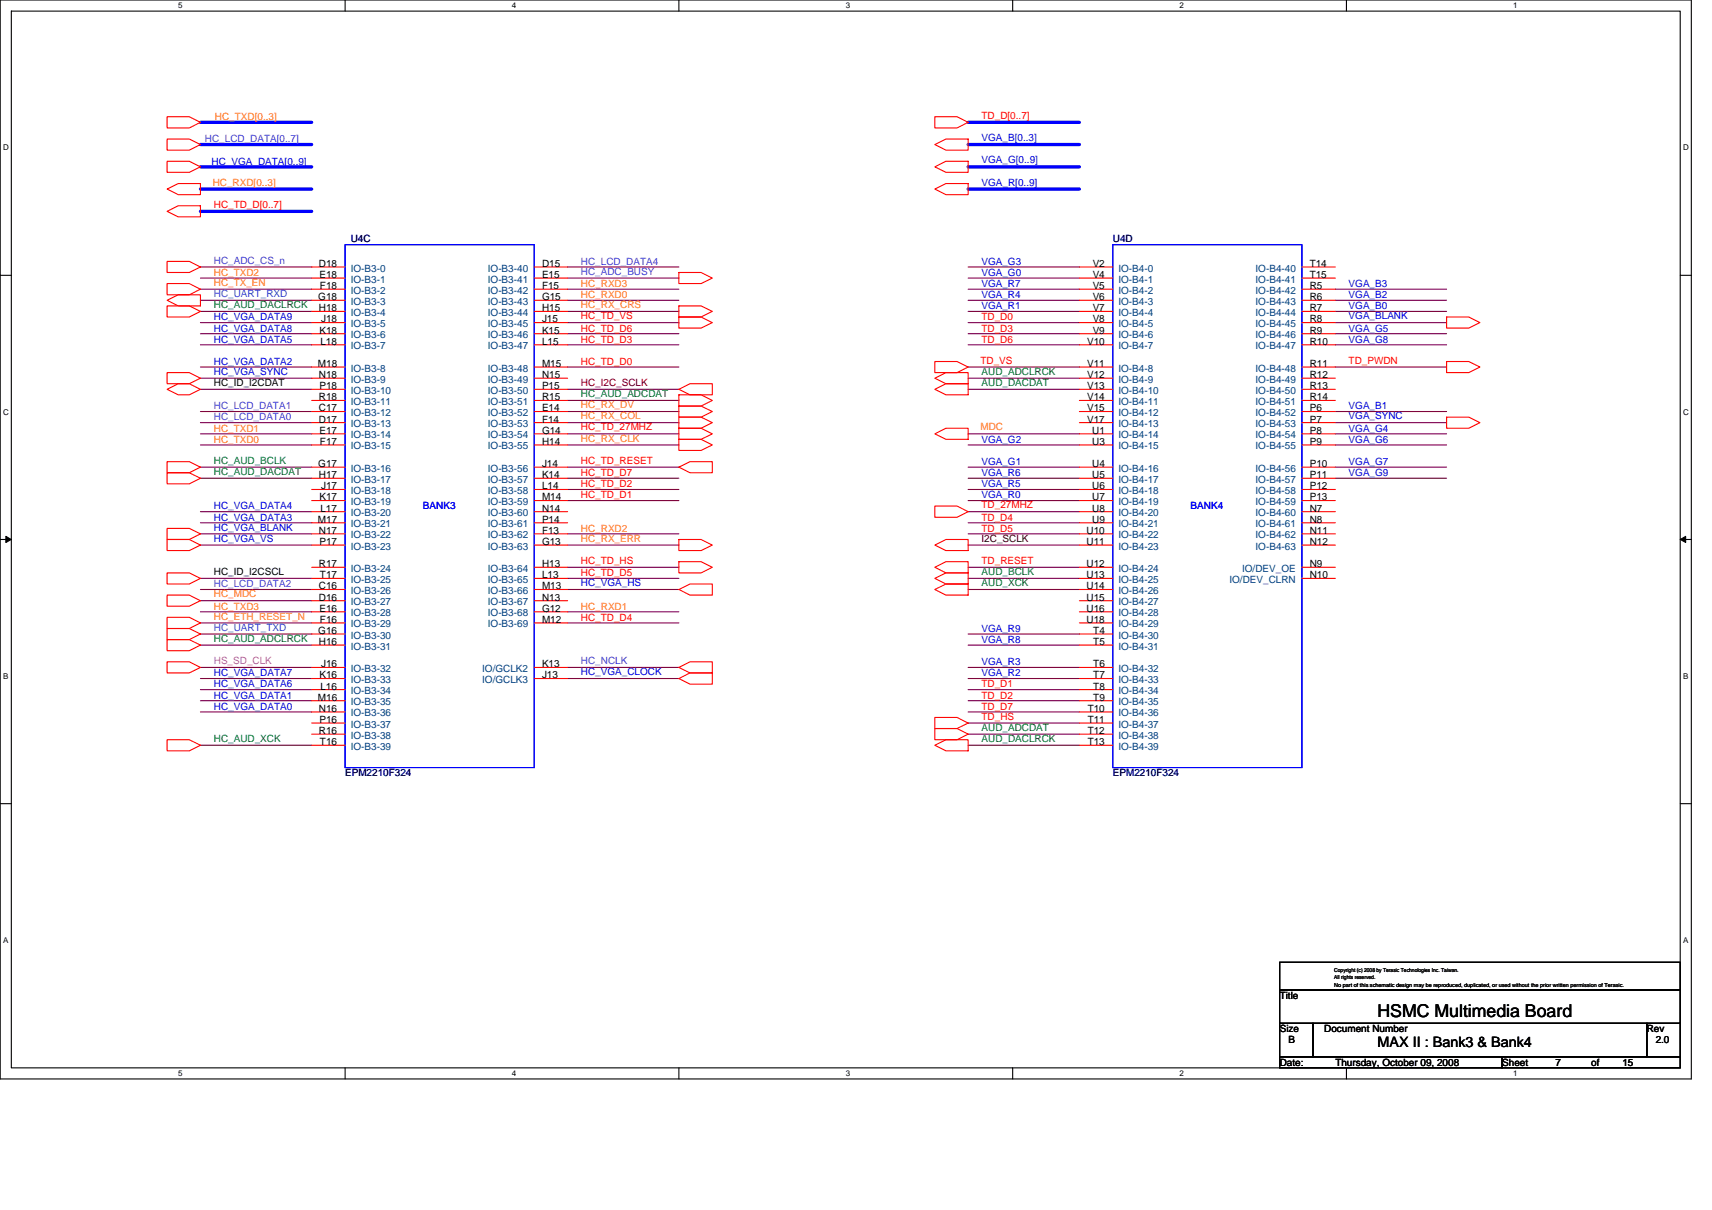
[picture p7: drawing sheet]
<svg xmlns="http://www.w3.org/2000/svg" width="297mm" height="210mm" viewBox="0 0 297 210" stroke-linecap="round" stroke-linejoin="round" font-family="sans-serif">
<defs><g id="words">
<text font-size="3.1" x="239" y="176.5">HSMC Multimedia Board</text>
<text font-size="2.5" x="239" y="181.8">MAX II : Bank3 &amp; Bank4</text>
<g font-size="1.7" fill="#ff8000">
<text x="37.3" y="20.8">HC_TXD[0..3]</text>
<text x="36.9" y="32.2">HC_RXD[0..3]</text>
<text x="37.1" y="47.9">HC_TXD2</text>
<text x="37.1" y="49.6">HC_TX_EN</text>
<text x="100.8" y="51.7">HC_RXD0</text>
<text x="100.8" y="49.8">HC_RXD3</text>
<text x="100.8" y="53.5">HC_RX_CRS</text>
<text x="100.8" y="70.8">HC_RX_DV</text>
<text x="37.1" y="76.8">HC_TXD0</text>
<text x="37.1" y="74.9">HC_TXD1</text>
<text x="100.8" y="76.6">HC_RX_CLK</text>
<text x="100.8" y="72.8">HC_RX_COL</text>
<text x="170.1" y="74.7">MDC</text>
<text x="100.8" y="92.3">HC_RXD2</text>
<text x="100.8" y="94">HC_RX_ERR</text>
<text x="37.1" y="105.8">HC_TXD3</text>
<text x="37.1" y="107.5">HC_ETH_RESET_N</text>
<text x="37.1" y="103.7">HC_MDC</text>
<text x="100.8" y="105.8">HC_RXD1</text>
</g>
<g font-size="1.7" fill="#f00">
<text x="170.3" y="20.7">TD_D[0..7]</text>
<text x="37.1" y="36.1">HC_TD_D[0..7]</text>
<text x="100.8" y="57.5">HC_TD_D6</text>
<text x="100.8" y="59.5">HC_TD_D3</text>
<text x="100.8" y="55.4">HC_TD_VS</text>
<text x="170.3" y="55.6">TD_D0</text>
<text x="170.3" y="57.5">TD_D3</text>
<text x="170.3" y="59.5">TD_D6</text>
<text x="100.8" y="63.3">HC_TD_D0</text>
<text x="170.1" y="63.1">TD_VS</text>
<text x="234" y="63.1">TD_PWDN</text>
<text x="100.8" y="74.7">HC_TD_27MHZ</text>
<text x="100.8" y="82.6">HC_TD_D7</text>
<text x="100.8" y="80.5">HC_TD_RESET</text>
<text x="100.8" y="84.6">HC_TD_D2</text>
<text x="100.8" y="86.5">HC_TD_D1</text>
<text x="170.3" y="88.2">TD_27MHZ</text>
<text x="170.3" y="92.3">TD_D5</text>
<text x="170.3" y="90.3">TD_D4</text>
<text x="100.8" y="100">HC_TD_D5</text>
<text x="100.8" y="97.9">HC_TD_HS</text>
<text x="170.3" y="97.9">TD_RESET</text>
<text x="100.8" y="107.7">HC_TD_D4</text>
<text x="170.3" y="119.3">TD_D1</text>
<text x="170.3" y="121.2">TD_D2</text>
<text x="170.3" y="123.2">TD_D7</text>
<text x="170.3" y="124.9">TD_HS</text>
</g>
<g font-size="1.7" fill="#8000ff">
<text x="35.6" y="24.7">HC_LCD_DATA[0..7]</text>
<text x="37.1" y="45.7">HC_ADC_CS_n</text>
<text x="100.8" y="46">HC_LCD_DATA4</text>
<text x="100.8" y="47.7">HC_ADC_BUSY</text>
<text x="37.1" y="71">HC_LCD_DATA1</text>
<text x="37.1" y="73">HC_LCD_DATA0</text>
<text x="37.1" y="101.9">HC_LCD_DATA2</text>
<text x="100.8" y="115.2">HC_NCLK</text>
</g>
<g font-size="1.7" fill="#00f">
<text x="36.7" y="28.6">HC_VGA_DATA[0..9]</text>
<text x="170.3" y="28.4">VGA_G[0..9]</text>
<text x="170.3" y="24.5">VGA_B[0..3]</text>
<text x="170.3" y="32.2">VGA_R[0..9]</text>
<text x="170.3" y="47.9">VGA_G0</text>
<text x="170.3" y="46">VGA_G3</text>
<text x="170.3" y="49.8">VGA_R7</text>
<text x="170.3" y="51.7">VGA_R4</text>
<text x="170.3" y="53.7">VGA_R1</text>
<text x="234" y="53.7">VGA_B0</text>
<text x="234" y="51.7">VGA_B2</text>
<text x="234" y="49.8">VGA_B3</text>
<text x="37.1" y="57.5">HC_VGA_DATA8</text>
<text x="37.1" y="59.5">HC_VGA_DATA5</text>
<text x="37.1" y="55.6">HC_VGA_DATA9</text>
<text x="234" y="59.5">VGA_G8</text>
<text x="234" y="57.5">VGA_G5</text>
<text x="234" y="55.4">VGA_BLANK</text>
<text x="37.1" y="63.3">HC_VGA_DATA2</text>
<text x="37.1" y="65">HC_VGA_SYNC</text>
<text x="234" y="71">VGA_B1</text>
<text x="170.3" y="76.8">VGA_G2</text>
<text x="234" y="76.8">VGA_G6</text>
<text x="234" y="74.9">VGA_G4</text>
<text x="234" y="72.8">VGA_SYNC</text>
<text x="170.3" y="80.7">VGA_G1</text>
<text x="170.3" y="82.6">VGA_R6</text>
<text x="234" y="82.6">VGA_G9</text>
<text x="234" y="80.7">VGA_G7</text>
<text x="37.1" y="88.4">HC_VGA_DATA4</text>
<text x="73.4" y="88.4">BANK3</text>
<text x="170.3" y="84.6">VGA_R5</text>
<text x="170.3" y="86.5">VGA_R0</text>
<text x="206.6" y="88.4">BANK4</text>
<text x="37.1" y="90.3">HC_VGA_DATA3</text>
<text x="37.1" y="92.1">HC_VGA_BLANK</text>
<text x="37.1" y="94">HC_VGA_VS</text>
<text x="100.8" y="101.7">HC_VGA_HS</text>
<text x="170.3" y="109.6">VGA_R9</text>
<text x="170.3" y="111.6">VGA_R8</text>
<text x="37.1" y="119.3">HC_VGA_DATA6</text>
<text x="37.1" y="117.4">HC_VGA_DATA7</text>
<text x="100.8" y="117.2">HC_VGA_CLOCK</text>
<text x="170.3" y="115.4">VGA_R3</text>
<text x="170.3" y="117.4">VGA_R2</text>
<text x="37.1" y="123.2">HC_VGA_DATA0</text>
<text x="37.1" y="121.2">HC_VGA_DATA1</text>
</g>
<g font-size="1.7">
<text x="55.3" y="46.3">D18</text>
<text x="94" y="46.3">D15</text>
<text x="189.6" y="46.3">V2</text>
<text x="227.2" y="46.3">T14</text>
<text x="55.2" y="52.1">G18</text>
<text x="55.4" y="48.2">E18</text>
<text x="55.5" y="50.2">F18</text>
<text x="94" y="48.2">E15</text>
<text x="94" y="50.2">F15</text>
<text x="94" y="52.1">G15</text>
<text x="189.6" y="48.2">V4</text>
<text x="189.6" y="50.2">V5</text>
<text x="189.6" y="52.1">V6</text>
<text x="227.2" y="50.2">R5</text>
<text x="227.2" y="52.1">R6</text>
<text x="227.2" y="48.2">T15</text>
<text x="55.3" y="54">H18</text>
<text x="55.4" y="57.9">K18</text>
<text x="55.6" y="59.8">L18</text>
<text x="55.7" y="56">J18</text>
<text x="94" y="56">J15</text>
<text x="94" y="57.9">K15</text>
<text x="94" y="59.8">L15</text>
<text x="94" y="54">H15</text>
<text x="188.6" y="59.8">V10</text>
<text x="189.6" y="54">V7</text>
<text x="189.6" y="56">V8</text>
<text x="189.6" y="57.9">V9</text>
<text x="227.2" y="59.8">R10</text>
<text x="227.2" y="54">R7</text>
<text x="227.2" y="56">R8</text>
<text x="227.2" y="57.9">R9</text>
<text x="55.2" y="63.7">M18</text>
<text x="55.3" y="65.6">N18</text>
<text x="94" y="63.7">M15</text>
<text x="94" y="65.6">N15</text>
<text x="188.6" y="63.7">V11</text>
<text x="188.6" y="65.6">V12</text>
<text x="227.2" y="63.7">R11</text>
<text x="227.2" y="65.6">R12</text>
<text x="37.1" y="67">HC_ID_I2CDAT</text>
<text x="55.3" y="69.5">R18</text>
<text x="55.3" y="71.4">C17</text>
<text x="55.4" y="67.5">P18</text>
<text x="94" y="67.5">P15</text>
<text x="94" y="69.5">R15</text>
<text x="94" y="71.4">E14</text>
<text x="188.6" y="67.5">V13</text>
<text x="188.6" y="69.5">V14</text>
<text x="188.6" y="71.4">V15</text>
<text x="227.2" y="71.4">P6</text>
<text x="227.2" y="67.5">R13</text>
<text x="227.2" y="69.5">R14</text>
<text x="55.3" y="73.3">D17</text>
<text x="55.4" y="75.3">E17</text>
<text x="55.5" y="77.2">F17</text>
<text x="94" y="73.3">F14</text>
<text x="94" y="75.3">G14</text>
<text x="94" y="77.2">H14</text>
<text x="188.6" y="73.3">V17</text>
<text x="189.5" y="75.3">U1</text>
<text x="189.5" y="77.2">U3</text>
<text x="227.2" y="73.3">P7</text>
<text x="227.2" y="75.3">P8</text>
<text x="227.2" y="77.2">P9</text>
<text x="55.2" y="81">G17</text>
<text x="55.3" y="83">H17</text>
<text x="94" y="81">J14</text>
<text x="94" y="83">K14</text>
<text x="189.5" y="81">U4</text>
<text x="189.5" y="83">U5</text>
<text x="227.2" y="81">P10</text>
<text x="227.2" y="83">P11</text>
<text x="55.4" y="86.8">K17</text>
<text x="55.6" y="88.8">L17</text>
<text x="55.7" y="84.9">J17</text>
<text x="94" y="84.9">L14</text>
<text x="94" y="86.8">M14</text>
<text x="94" y="88.8">N14</text>
<text x="189.5" y="84.9">U6</text>
<text x="189.5" y="86.8">U7</text>
<text x="189.5" y="88.8">U8</text>
<text x="227.2" y="88.8">N7</text>
<text x="227.2" y="84.9">P12</text>
<text x="227.2" y="86.8">P13</text>
<text x="55.2" y="90.7">M17</text>
<text x="55.3" y="92.6">N17</text>
<text x="55.4" y="94.6">P17</text>
<text x="94" y="90.7">P14</text>
<text x="94" y="92.6">F13</text>
<text x="94" y="94.6">G13</text>
<text x="188.5" y="92.6">U10</text>
<text x="188.5" y="94.6">U11</text>
<text x="189.5" y="90.7">U9</text>
<text x="227.2" y="92.6">N11</text>
<text x="227.2" y="94.6">N12</text>
<text x="227.2" y="90.7">N8</text>
<text x="37.1" y="99.8">HC_ID_I2CSCL</text>
<text x="55.3" y="98.4">R17</text>
<text x="55.5" y="100.4">T17</text>
<text x="94" y="100.4">L13</text>
<text x="94" y="98.4">H13</text>
<text x="188.5" y="98.4">U12</text>
<text x="188.5" y="100.4">U13</text>
<text x="227.2" y="100.4">N10</text>
<text x="227.2" y="98.4">N9</text>
<text x="55.3" y="102.3">C16</text>
<text x="55.3" y="104.2">D16</text>
<text x="55.4" y="106.2">E16</text>
<text x="94" y="102.3">M13</text>
<text x="94" y="104.2">N13</text>
<text x="94" y="106.2">G12</text>
<text x="188.5" y="102.3">U14</text>
<text x="188.5" y="104.2">U15</text>
<text x="188.5" y="106.2">U16</text>
<text x="55.2" y="110">G16</text>
<text x="55.3" y="111.9">H16</text>
<text x="55.5" y="108.1">F16</text>
<text x="94" y="108.1">M12</text>
<text x="188.5" y="108.1">U18</text>
<text x="189.7" y="110">T4</text>
<text x="189.7" y="111.9">T5</text>
<text x="55.4" y="117.7">K16</text>
<text x="55.6" y="119.7">L16</text>
<text x="55.7" y="115.8">J16</text>
<text x="94" y="117.7">J13</text>
<text x="94" y="115.8">K13</text>
<text x="189.7" y="115.8">T6</text>
<text x="189.7" y="117.7">T7</text>
<text x="189.7" y="119.7">T8</text>
<text x="55.2" y="121.6">M16</text>
<text x="55.3" y="123.5">N16</text>
<text x="55.4" y="125.5">P16</text>
<text x="188.7" y="123.5">T10</text>
<text x="188.7" y="125.5">T11</text>
<text x="189.7" y="121.6">T9</text>
<text x="55.3" y="127.4">R16</text>
<text x="55.5" y="129.3">T16</text>
<text x="188.7" y="127.4">T12</text>
<text x="188.7" y="129.3">T13</text>
<text x="222" y="173.4">Title</text>
<text x="222" y="179.1">Size</text>
<text x="229.8" y="179.1">Document Number</text>
<text x="285.7" y="179.1">Rev</text>
<text x="222" y="184.9">Date:</text>
<text x="223.6" y="181.1">B</text>
<text x="231.7" y="184.9">Thursday, October 09, 2008</text>
<text x="260.6" y="184.9">Sheet</text>
<text x="269.9" y="184.9">7</text>
<text x="276.1" y="184.9">of</text>
<text x="281.5" y="184.9">15</text>
<text x="287.3" y="181.1">2.0</text>
</g>
<g font-size="1.7" fill="#004080">
<text x="60.9" y="47.1">IO-B3-0</text>
<text x="84.6" y="47.1">IO-B3-40</text>
<text x="194.1" y="47.1">IO-B4-0</text>
<text x="217.8" y="47.1">IO-B4-40</text>
<text x="60.9" y="49">IO-B3-1</text>
<text x="60.9" y="51">IO-B3-2</text>
<text x="60.9" y="52.9">IO-B3-3</text>
<text x="84.6" y="49">IO-B3-41</text>
<text x="84.6" y="51">IO-B3-42</text>
<text x="84.6" y="52.9">IO-B3-43</text>
<text x="194.1" y="49">IO-B4-1</text>
<text x="194.1" y="51">IO-B4-2</text>
<text x="194.1" y="52.9">IO-B4-3</text>
<text x="217.8" y="51">IO-B4-42</text>
<text x="217.8" y="52.9">IO-B4-43</text>
<text x="217.8" y="49">IO-B4-41</text>
<text x="60.9" y="56.8">IO-B3-5</text>
<text x="60.9" y="58.7">IO-B3-6</text>
<text x="60.9" y="54.8">IO-B3-4</text>
<text x="84.6" y="56.8">IO-B3-45</text>
<text x="84.6" y="58.7">IO-B3-46</text>
<text x="84.6" y="54.8">IO-B3-44</text>
<text x="194.1" y="54.8">IO-B4-4</text>
<text x="194.1" y="56.8">IO-B4-5</text>
<text x="194.1" y="58.7">IO-B4-6</text>
<text x="217.8" y="54.8">IO-B4-44</text>
<text x="217.8" y="56.8">IO-B4-45</text>
<text x="217.8" y="58.7">IO-B4-46</text>
<text x="60.9" y="60.6">IO-B3-7</text>
<text x="60.9" y="64.5">IO-B3-8</text>
<text x="84.6" y="60.6">IO-B3-47</text>
<text x="84.6" y="64.5">IO-B3-48</text>
<text x="194.1" y="60.6">IO-B4-7</text>
<text x="194.1" y="64.5">IO-B4-8</text>
<text x="217.8" y="60.6">IO-B4-47</text>
<text x="217.8" y="64.5">IO-B4-48</text>
<text x="60.9" y="66.4">IO-B3-9</text>
<text x="60.9" y="68.3">IO-B3-10</text>
<text x="60.9" y="70.3">IO-B3-11</text>
<text x="84.6" y="66.4">IO-B3-49</text>
<text x="84.6" y="68.3">IO-B3-50</text>
<text x="84.6" y="70.3">IO-B3-51</text>
<text x="194.1" y="66.4">IO-B4-9</text>
<text x="194.1" y="68.3">IO-B4-10</text>
<text x="194.1" y="70.3">IO-B4-11</text>
<text x="217.8" y="66.4">IO-B4-49</text>
<text x="217.8" y="68.3">IO-B4-50</text>
<text x="217.8" y="70.3">IO-B4-51</text>
<text x="60.9" y="72.2">IO-B3-12</text>
<text x="60.9" y="74.1">IO-B3-13</text>
<text x="60.9" y="76.1">IO-B3-14</text>
<text x="60.9" y="78">IO-B3-15</text>
<text x="84.6" y="72.2">IO-B3-52</text>
<text x="84.6" y="74.1">IO-B3-53</text>
<text x="84.6" y="76.1">IO-B3-54</text>
<text x="84.6" y="78">IO-B3-55</text>
<text x="194.1" y="76.1">IO-B4-14</text>
<text x="194.1" y="78">IO-B4-15</text>
<text x="194.1" y="72.2">IO-B4-12</text>
<text x="194.1" y="74.1">IO-B4-13</text>
<text x="217.8" y="72.2">IO-B4-52</text>
<text x="217.8" y="74.1">IO-B4-53</text>
<text x="217.8" y="76.1">IO-B4-54</text>
<text x="217.8" y="78">IO-B4-55</text>
<text x="60.9" y="81.9">IO-B3-16</text>
<text x="60.9" y="83.8">IO-B3-17</text>
<text x="84.6" y="81.9">IO-B3-56</text>
<text x="84.6" y="83.8">IO-B3-57</text>
<text x="194.1" y="81.9">IO-B4-16</text>
<text x="194.1" y="83.8">IO-B4-17</text>
<text x="217.8" y="81.9">IO-B4-56</text>
<text x="217.8" y="83.8">IO-B4-57</text>
<text x="60.9" y="85.7">IO-B3-18</text>
<text x="60.9" y="87.7">IO-B3-19</text>
<text x="60.9" y="89.6">IO-B3-20</text>
<text x="84.6" y="85.7">IO-B3-58</text>
<text x="84.6" y="87.7">IO-B3-59</text>
<text x="84.6" y="89.6">IO-B3-60</text>
<text x="194.1" y="85.7">IO-B4-18</text>
<text x="194.1" y="87.7">IO-B4-19</text>
<text x="194.1" y="89.6">IO-B4-20</text>
<text x="217.8" y="89.6">IO-B4-60</text>
<text x="217.8" y="85.7">IO-B4-58</text>
<text x="217.8" y="87.7">IO-B4-59</text>
<text x="60.9" y="91.5">IO-B3-21</text>
<text x="60.9" y="93.4">IO-B3-22</text>
<text x="60.9" y="95.4">IO-B3-23</text>
<text x="84.6" y="91.5">IO-B3-61</text>
<text x="84.6" y="93.4">IO-B3-62</text>
<text x="84.6" y="95.4">IO-B3-63</text>
<text x="194.1" y="93.4">IO-B4-22</text>
<text x="194.1" y="95.4">IO-B4-23</text>
<text x="194.1" y="91.5">IO-B4-21</text>
<text x="217.8" y="93.4">IO-B4-62</text>
<text x="217.8" y="95.4">IO-B4-63</text>
<text x="217.8" y="91.5">IO-B4-61</text>
<text x="60.9" y="99.2">IO-B3-24</text>
<text x="60.9" y="101.2">IO-B3-25</text>
<text x="84.6" y="101.2">IO-B3-65</text>
<text x="84.6" y="99.2">IO-B3-64</text>
<text x="194.1" y="99.2">IO-B4-24</text>
<text x="194.1" y="101.2">IO-B4-25</text>
<text x="213.3" y="101.2">IO/DEV_CLRN</text>
<text x="215.5" y="99.2">IO/DEV_OE</text>
<text x="60.9" y="103.1">IO-B3-26</text>
<text x="60.9" y="105">IO-B3-27</text>
<text x="60.9" y="107">IO-B3-28</text>
<text x="84.6" y="103.1">IO-B3-66</text>
<text x="84.6" y="105">IO-B3-67</text>
<text x="84.6" y="107">IO-B3-68</text>
<text x="194.1" y="103.1">IO-B4-26</text>
<text x="194.1" y="105">IO-B4-27</text>
<text x="194.1" y="107">IO-B4-28</text>
<text x="60.9" y="108.9">IO-B3-29</text>
<text x="60.9" y="110.8">IO-B3-30</text>
<text x="60.9" y="112.7">IO-B3-31</text>
<text x="84.6" y="108.9">IO-B3-69</text>
<text x="194.1" y="108.9">IO-B4-29</text>
<text x="194.1" y="110.8">IO-B4-30</text>
<text x="194.1" y="112.7">IO-B4-31</text>
<text x="60.9" y="116.6">IO-B3-32</text>
<text x="60.9" y="118.5">IO-B3-33</text>
<text x="83.7" y="118.5">IO/GCLK3</text>
<text x="83.7" y="116.6">IO/GCLK2</text>
<text x="194.1" y="116.6">IO-B4-32</text>
<text x="194.1" y="118.5">IO-B4-33</text>
<text x="60.9" y="120.5">IO-B3-34</text>
<text x="60.9" y="122.4">IO-B3-35</text>
<text x="60.9" y="124.3">IO-B3-36</text>
<text x="194.1" y="124.3">IO-B4-36</text>
<text x="194.1" y="120.5">IO-B4-34</text>
<text x="194.1" y="122.4">IO-B4-35</text>
<text x="60.9" y="126.3">IO-B3-37</text>
<text x="60.9" y="128.2">IO-B3-38</text>
<text x="60.9" y="130.1">IO-B3-39</text>
<text x="194.1" y="126.3">IO-B4-37</text>
<text x="194.1" y="128.2">IO-B4-38</text>
<text x="194.1" y="130.1">IO-B4-39</text>
</g>
<g font-size="1.7" fill="#000080">
<text x="60.9" y="42.1">U4C</text>
<text x="193.1" y="42.1">U4D</text>
<text x="59.9" y="134.7">EPM2210F324</text>
<text x="193.1" y="134.7">EPM2210F324</text>
</g>
<g font-size="1.7" fill="#008000">
<text x="37.1" y="53.5">HC_AUD_DACLRCK</text>
<text x="170.3" y="65">AUD_ADCLRCK</text>
<text x="100.8" y="68.9">HC_AUD_ADCDAT</text>
<text x="170.3" y="67">AUD_DACDAT</text>
<text x="37.1" y="82.4">HC_AUD_DACDAT</text>
<text x="37.1" y="80.5">HC_AUD_BCLK</text>
<text x="170.3" y="99.8">AUD_BCLK</text>
<text x="170.3" y="101.7">AUD_XCK</text>
<text x="37.1" y="111.4">HC_AUD_ADCLRCK</text>
<text x="37.1" y="128.8">HC_AUD_XCK</text>
<text x="170.3" y="126.8">AUD_ADCDAT</text>
<text x="170.3" y="128.8">AUD_DACLRCK</text>
</g>
<g font-size="1.7" fill="#0080ff">
<text x="37.1" y="51.5">HC_UART_RXD</text>
<text x="37.1" y="109.5">HC_UART_TXD</text>
</g>
<text font-size="1.7" fill="#800000" x="100.8" y="67">HC_I2C_SCLK</text>
<text font-size="1.7" fill="#400000" x="170.3" y="94">I2C_SCLK</text>
<text font-size="1.7" fill="#f0f" x="37.1" y="115.2">HS_SD_CLK</text>
<g font-size="1.4">
<text x="30.9" y="1.5">5</text>
<text x="88.8" y="1.5">4</text>
<text x="146.7" y="1.5">3</text>
<text x="204.7" y="1.5">2</text>
<text x="262.6" y="1.5">1</text>
<text x=".5" y="26.1">D</text>
<text x="292" y="26.1">D</text>
<text x=".5" y="71.9">C</text>
<text x="292" y="71.9">C</text>
<text x=".5" y="117.8">B</text>
<text x="292" y="117.8">B</text>
<text x=".5" y="163.6">A</text>
<text x="292" y="163.6">A</text>
<text x="30.9" y="186.8">5</text>
<text x="88.8" y="186.8">4</text>
<text x="146.7" y="186.8">3</text>
<text x="204.7" y="186.8">2</text>
<text x="262.6" y="186.8">1</text>
</g>
<g font-size="1">
<text x="231.5" y="168.6">Copyright (c) 2008 by Terasic Technologies Inc. Taiwan.</text>
<text x="231.5" y="171.3">No part of this schematic design may be reproduced, duplicated, or used without the prior written permission of Terasic.</text>
<text x="231.5" y="169.9">All rights reserved.</text>
</g>
</g></defs>
<path d="M0 0h293.5v187.2h-293.5zM2 1.9h289.5v183.4h-289.5z" fill="none" stroke="#000" stroke-width=".19"/>
<g fill="#fff">
<path d="M30.9 .2h.8v1.6h-.8z"/>
<path d="M30.9 185.5h.8v1.6h-.8z"/>
</g>
<path d="M59.9 0v1.9M59.9 185.3v1.9" fill="none" stroke="#000" stroke-width=".19"/>
<g fill="#fff">
<path d="M88.8 .2h.8v1.6h-.8z"/>
<path d="M88.8 185.5h.8v1.6h-.8z"/>
</g>
<path d="M117.8 0v1.9M117.8 185.3v1.9" fill="none" stroke="#000" stroke-width=".19"/>
<g fill="#fff">
<path d="M146.7 .2h.8v1.6h-.8z"/>
<path d="M146.7 185.5h.8v1.6h-.8z"/>
</g>
<path d="M175.7 0v1.9M175.7 185.3v1.9" fill="none" stroke="#000" stroke-width=".19"/>
<g fill="#fff">
<path d="M204.7 .2h.7v1.6h-.7z"/>
<path d="M204.7 185.5h.7v1.6h-.7z"/>
</g>
<path d="M233.6 0v1.9M233.6 185.3v1.9" fill="none" stroke="#000" stroke-width=".19"/>
<g fill="#fff">
<path d="M262.6 .2h.7v1.6h-.7z"/>
<path d="M262.6 185.5h.7v1.6h-.7z"/>
<path d="M.5 24.8h1v1.6h-1z"/>
<path d="M292 24.8h1v1.6h-1z"/>
<path d="M.5 70.7h1v1.5h-1z"/>
<path d="M292 70.7h1v1.5h-1z"/>
</g>
<path d="M0 47.8h2M291.5 47.8h2" fill="none" stroke="#000" stroke-width=".19"/>
<g fill="#fff">
<path d="M.5 116.5h.9v1.6h-.9z"/>
<path d="M292 116.5h.9v1.6h-.9z"/>
</g>
<path d="M0 93.6h2M291.5 93.6h2" fill="none" stroke="#000" stroke-width=".19"/>
<path d="M1 93.1l1 .5-1 .5zM291.5 93.6l1-.5v1z" fill="#000" stroke="#000" stroke-width=".17"/>
<g fill="#fff">
<path d="M.5 162.4h.9v1.5h-.9z"/>
<path d="M292 162.4h.9v1.5h-.9z"/>
</g>
<path d="M0 139.5h2M291.5 139.5h2M222 167h69.5v4.8h-69.5zM222 171.8h69.5v5.8h-69.5zM222 177.6h5.8v5.8h-5.8zM227.8 177.6h57.9v5.8h-57.9zM285.7 177.6h5.8v5.8h-5.8zM222 183.4h38.6v1.9h-38.6zM260.6 183.4h30.9v1.9h-30.9z" fill="none" stroke="#000" stroke-width=".19"/>
<path d="M34.8 25.1h19.3M34.8 32.8h19.3M34.8 36.7h19.3M34.8 21.2h19.3M34.8 29h19.3M168 25.1h19.3M168 21.2h19.3M168 32.8h19.3M168 29h19.3" fill="none" stroke="#00f" stroke-width=".57"/>
<g fill="none" stroke="#800040" stroke-width=".19">
<path d="M34.8 56h19.3M34.8 57.9h19.3M34.8 59.8h19.3M34.8 46.3h19.3M34.8 54h19.3M34.8 52.1h19.3M34.8 50.2h19.3M34.8 48.3h19.3M98.5 52.1h19.3M98.5 46.3h19.3M98.5 50.2h19.3M98.5 54h19.3"/>
<path d="M98.5 48.3h19.3M98.5 56h19.3M98.5 57.9h19.3M98.5 59.8h19.3M168 48.3h19.3M168 50.2h19.3M168 52.1h19.3M168 54h19.3M168 56h19.3M168 57.9h19.3M168 59.8h19.3M168 46.3h19.3"/>
<path d="M231.7 56h19.3M231.7 54h19.3M231.7 52.1h19.3M231.7 50.2h19.3M231.7 59.8h19.3M231.7 57.9h19.3M34.8 67.6h19.3M34.8 65.6h19.3M34.8 71.4h19.3M34.8 73.3h19.3M34.8 63.7h19.3M34.8 77.2h19.3"/>
<path d="M34.8 75.3h19.3M98.5 67.6h19.3M98.5 69.5h19.3M98.5 75.3h19.3M98.5 77.2h19.3M98.5 71.4h19.3M98.5 63.7h19.3M98.5 73.3h19.3M168 77.2h19.3M168 63.7h19.3M168 65.6h19.3M168 67.6h19.3"/>
<path d="M168 75.3h19.3M231.7 63.7h19.3M231.7 71.4h19.3M231.7 73.3h19.3M231.7 77.2h19.3M231.7 75.3h19.3M34.8 92.6h19.3M34.8 94.6h19.3M34.8 88.8h19.3M34.8 90.7h19.3M34.8 83h19.3M34.8 81.1h19.3"/>
<path d="M98.5 94.6h19.3M98.5 92.6h19.3M98.5 98.4h19.3M98.5 81.1h19.3M98.5 83h19.3M98.5 84.9h19.3M98.5 86.9h19.3M168 92.6h19.3M168 81.1h19.3M168 83h19.3M168 84.9h19.3M168 86.9h19.3"/>
<path d="M168 88.8h19.3M168 90.7h19.3M168 94.6h19.3M168 98.4h19.3M231.7 83h19.3M231.7 81.1h19.3M34.8 100.4h19.3M34.8 110h19.3M34.8 102.3h19.3M34.8 119.7h19.3M34.8 117.8h19.3M34.8 115.8h19.3"/>
<path d="M34.8 112h19.3M34.8 108.1h19.3M34.8 106.2h19.3M34.8 104.2h19.3M98.5 106.2h19.3M98.5 115.8h19.3M98.5 117.8h19.3M98.5 100.4h19.3M98.5 108.1h19.3M98.5 102.3h19.3M168 110h19.3M168 112h19.3"/>
<path d="M168 115.8h19.3M168 117.8h19.3M168 119.7h19.3M168 100.4h19.3M168 102.3h19.3M34.8 129.3h19.3M34.8 123.5h19.3M34.8 121.6h19.3M168 121.6h19.3M168 123.5h19.3M168 125.5h19.3M168 127.4h19.3"/>
<path d="M168 129.3h19.3"/>
</g>
<g fill="none" stroke="#f00" stroke-width=".19">
<path d="M29 36.7l1.9-1h3.9v1.9h-3.9zM29 32.8l1.9-.9h3.9v1.9h-3.9zM29 24.1h3.8l2 1-2 1h-3.8zM29 28h3.8l2 1-2 .9h-3.8zM29 20.3h3.8l2 .9-2 1h-3.8zM162.2 32.8l1.9-.9h3.9v1.9h-3.9zM162.2 29l1.9-1h3.9v1.9h-3.9zM162.2 20.3h3.8l2 .9-2 1h-3.8zM162.2 25.1l1.9-1h3.9v2h-3.9zM29 45.4h3.8l2 .9-2 1h-3.8zM29 53.1h3.8l2 .9-2 1h-3.8zM29 52.1l1.9-.9h3.9v1.9h-3.9z"/>
<path d="M29 49.2h3.8l2 1-2 1h-3.8zM54.1 59.8h5.8M54.1 46.3h5.8M54.1 48.3h5.8M54.1 50.2h5.8M54.1 52.1h5.8M54.1 54h5.8M54.1 56h5.8M54.1 57.9h5.8M92.7 59.8h5.8M92.7 46.3h5.8M92.7 48.3h5.8"/>
<path d="M92.7 50.2h5.8M92.7 52.1h5.8M92.7 54h5.8M92.7 56h5.8M92.7 57.9h5.8M117.8 53.1h3.8l2 .9-2 1h-3.8zM117.8 47.3h3.8l2 1-2 .9h-3.8zM117.8 55h3.8l2 1-2 .9h-3.8zM187.3 59.8h5.8M187.3 46.3h5.8M187.3 48.3h5.8M187.3 50.2h5.8"/>
<path d="M187.3 52.1h5.8M187.3 54h5.8M187.3 56h5.8M187.3 57.9h5.8M225.9 59.8h5.8M225.9 46.3h5.8M225.9 48.3h5.8M225.9 50.2h5.8M225.9 52.1h5.8M225.9 54h5.8M225.9 56h5.8M225.9 57.9h5.8"/>
<path d="M251 55h3.8l2 1-2 .9h-3.8zM29 64.7h3.8l2 .9-2 1h-3.8zM29 67.6l1.9-1h1.9l2 1-2 .9h-1.9zM54.1 75.3h5.8M54.1 77.2h5.8M54.1 63.7h5.8M54.1 65.6h5.8M54.1 67.6h5.8M54.1 69.5h5.8M54.1 71.4h5.8M54.1 73.3h5.8M92.7 75.3h5.8"/>
<path d="M92.7 77.2h5.8M92.7 63.7h5.8M92.7 65.6h5.8M92.7 67.6h5.8M92.7 69.5h5.8M92.7 71.4h5.8M92.7 73.3h5.8M117.8 74.3h3.8l2 1-2 .9h-3.8zM117.8 76.2h3.8l2 1-2 1h-3.8zM117.8 70.5h3.8l2 .9-2 1h-3.8zM117.8 72.4h3.8l2 .9-2 1h-3.8zM117.8 67.6l1.9-1h3.9v1.9h-3.9z"/>
<path d="M117.8 68.5h3.8l2 1-2 1h-3.8zM162.2 75.3l1.9-1h3.9v1.9h-3.9zM162.2 62.7h3.8l2 1-2 1h-3.8zM162.2 65.6l1.9-.9h3.9v1.9h-3.9zM162.2 67.6l1.9-1h3.9v1.9h-3.9zM187.3 75.3h5.8M187.3 77.2h5.8M187.3 63.7h5.8M187.3 65.6h5.8M187.3 67.6h5.8M187.3 69.5h5.8M187.3 71.4h5.8"/>
<path d="M187.3 73.3h5.8M225.9 75.3h5.8M225.9 77.2h5.8M225.9 63.7h5.8M225.9 65.6h5.8M225.9 67.6h5.8M225.9 69.5h5.8M225.9 71.4h5.8M225.9 73.3h5.8M251 72.4h3.8l2 .9-2 1h-3.8zM251 62.7h3.8l2 1-2 1h-3.8zM29 91.7h3.8l2 .9-2 1h-3.8z"/>
<path d="M29 93.6h3.8l2 1-2 .9h-3.8zM29 82h3.8l2 1-2 1h-3.8zM29 80.1h3.8l2 1-2 .9h-3.8zM29 99.4h3.8l2 1-2 .9h-3.8zM54.1 92.6h5.8M54.1 94.6h5.8M54.1 98.4h5.8M54.1 81.1h5.8M54.1 83h5.8M54.1 84.9h5.8M54.1 86.9h5.8M54.1 88.8h5.8"/>
<path d="M54.1 90.7h5.8M92.7 92.6h5.8M92.7 94.6h5.8M92.7 98.4h5.8M92.7 81.1h5.8M92.7 83h5.8M92.7 84.9h5.8M92.7 86.9h5.8M92.7 88.8h5.8M92.7 90.7h5.8M117.8 93.6h3.8l2 1-2 .9h-3.8zM117.8 97.5h3.8l2 .9-2 1h-3.8z"/>
<path d="M117.8 81.1l1.9-1h3.9v1.9h-3.9zM162.2 87.8h3.8l2 1-2 1h-3.8zM162.2 94.6l1.9-1h3.9v1.9h-3.9zM162.2 98.4l1.9-.9h3.9v1.9h-3.9zM187.3 92.6h5.8M187.3 94.6h5.8M187.3 98.4h5.8M187.3 81.1h5.8M187.3 83h5.8M187.3 84.9h5.8M187.3 86.9h5.8M187.3 88.8h5.8"/>
<path d="M187.3 90.7h5.8M225.9 92.6h5.8M225.9 94.6h5.8M225.9 98.4h5.8M225.9 81.1h5.8M225.9 83h5.8M225.9 84.9h5.8M225.9 86.9h5.8M225.9 88.8h5.8M225.9 90.7h5.8M29 114.9h3.8l2 .9-2 1h-3.8zM29 111h3.8l2 1-2 .9h-3.8z"/>
<path d="M29 107.1h3.8l2 1-2 1h-3.8zM29 103.3h3.8l2 .9-2 1h-3.8zM29 109.1h3.8l2 .9-2 1h-3.8zM54.1 100.4h5.8M54.1 102.3h5.8M54.1 104.2h5.8M54.1 106.2h5.8M54.1 108.1h5.8M54.1 110h5.8M54.1 112h5.8M54.1 115.8h5.8M54.1 117.8h5.8"/>
<path d="M54.1 119.7h5.8M92.7 100.4h5.8M92.7 102.3h5.8M92.7 104.2h5.8M92.7 106.2h5.8M92.7 108.1h5.8M92.7 115.8h5.8M92.7 117.8h5.8M117.8 115.8l1.9-.9h3.9v1.9h-3.9zM117.8 117.8l1.9-1h3.9v1.9h-3.9zM117.8 102.3l1.9-1h3.9v2h-3.9zM162.2 100.4l1.9-1h3.9v1.9h-3.9z"/>
<path d="M162.2 102.3l1.9-1h3.9v2h-3.9zM187.3 100.4h5.8M187.3 102.3h5.8M187.3 104.2h5.8M187.3 106.2h5.8M187.3 108.1h5.8M187.3 110h5.8M187.3 112h5.8M187.3 115.8h5.8M187.3 117.8h5.8M187.3 119.7h5.8M225.9 100.4h5.8"/>
<path d="M29 128.4h3.8l2 .9-2 1h-3.8zM54.1 123.5h5.8M54.1 125.5h5.8M54.1 127.4h5.8M54.1 129.3h5.8M54.1 121.6h5.8M162.2 124.5h3.8l2 1-2 .9h-3.8zM162.2 126.4h3.8l2 1-2 1h-3.8zM162.2 129.3l1.9-.9h3.9v1.9h-3.9zM187.3 123.5h5.8M187.3 125.5h5.8M187.3 127.4h5.8"/>
<path d="M187.3 129.3h5.8M187.3 121.6h5.8"/>
</g>
<path d="M59.9 42.5h32.8v90.7h-32.8zM193.1 42.5h32.8v90.7h-32.8z" fill="none" stroke="#00f" stroke-width=".19"/>
<use href="#words"/>
</svg>
